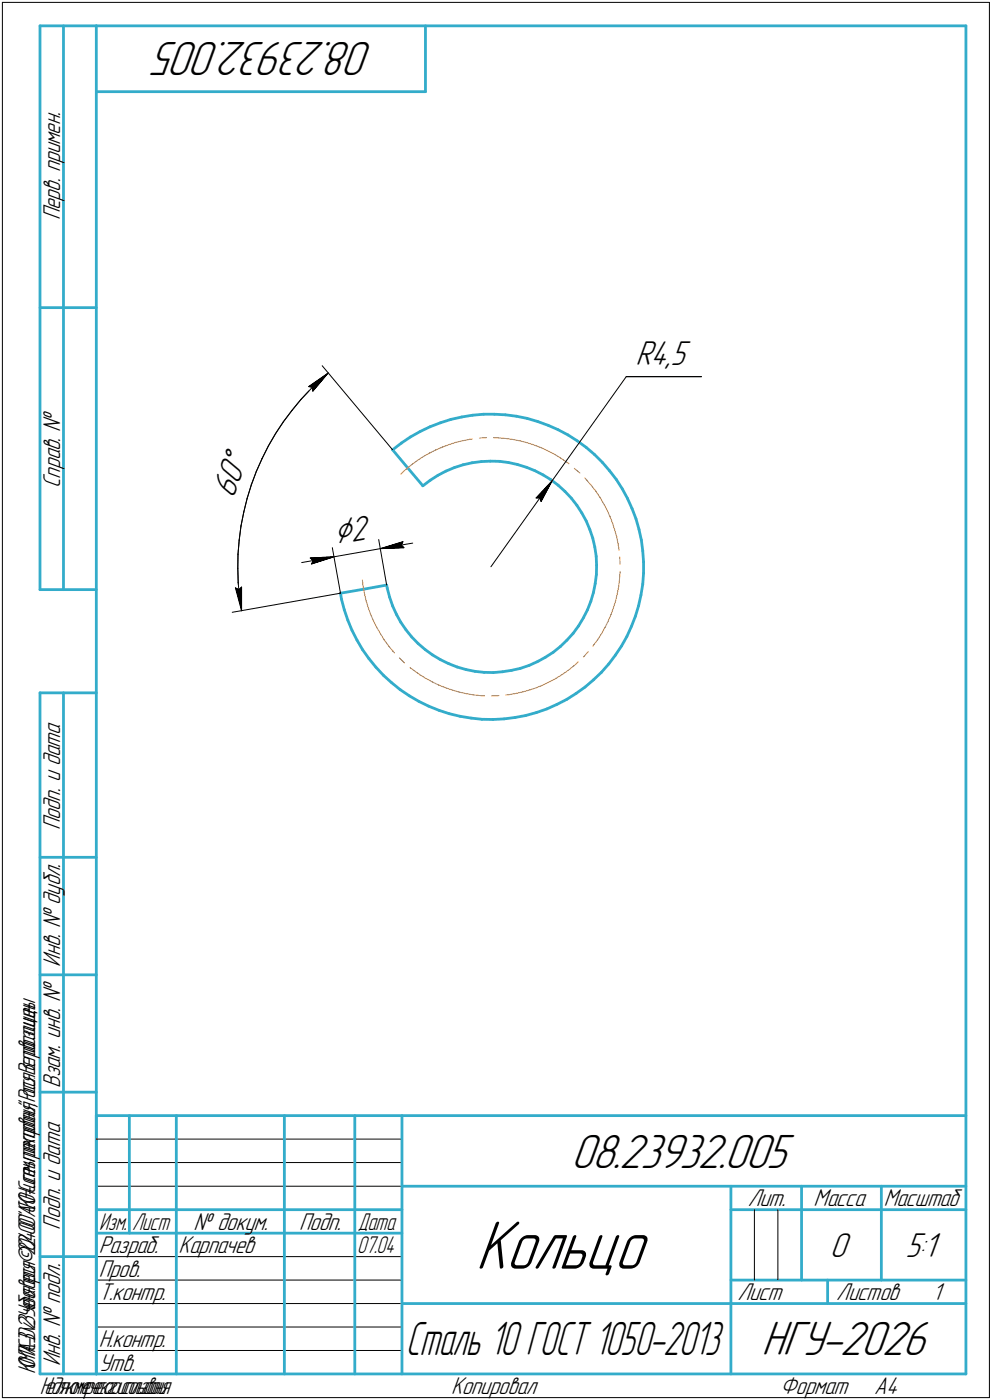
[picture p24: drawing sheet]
<svg xmlns="http://www.w3.org/2000/svg" width="211mm" height="298mm" viewBox="0 0 211 298" stroke-linecap="round" stroke-linejoin="round" font-family="sans-serif">
<defs><g id="words">
<text font-size="15.6" x="101.2" y="270.1">Кольцо</text>
<g font-size="10.9">
<text x="79.5" y="9" transform="rotate(-180 79.5 9)">08.23932.005</text>
<text x="121.5" y="248.5">08.23932.005</text>
<text x="162" y="288.5">НГУ-2026</text>
</g>
<text font-size="10.6" x="86.3" y="288.5">Сталь 10 ГОСТ 1050-2013</text>
<text font-size="8.5" x="71.4" y="115.9" transform="rotate(-10 71.4 115.9)">⌀2</text>
<g font-size="7.8">
<text x="135.2" y="77.6">R4,5</text>
<text x="49.7" y="106.2" transform="rotate(-70 49.7 106.2)">60°</text>
<text x="176.5" y="267.5">0</text>
<text x="192.6" y="267.5">5:1</text>
</g>
<g font-size="5.5">
<text x="12.8" y="46.9" transform="rotate(-90 12.8 46.9)">Перв. примен.</text>
<text x="12.8" y="103.8" transform="rotate(-90 12.8 103.8)">Справ. №</text>
<text x="12.8" y="176.7" transform="rotate(-90 12.8 176.7)">Подп. и дата</text>
<text x="12.8" y="205.8" transform="rotate(-90 12.8 205.8)">Инв. № дубл.</text>
<text x="12.8" y="231.6" transform="rotate(-90 12.8 231.6)">Взам. инв. №</text>
<text x="159.1" y="256.8">Лит.</text>
<text x="173.1" y="256.8">Масса</text>
<text x="188" y="256.8">Масштаб</text>
<text x="12.8" y="261.7" transform="rotate(-90 12.8 261.7)">Подп. и дата</text>
<text x="41.2" y="261.8">№ докум.</text>
<text x="63.6" y="261.8">Подп.</text>
<text x="21" y="266.8">Разраб.</text>
<text x="38" y="266.8">Карпачев</text>
<text x="21" y="271.8">Пров.</text>
<text x="21" y="276.8">Т.контр.</text>
<text x="156.9" y="276.8">Лист</text>
<text x="177.9" y="276.8">Листов</text>
<text x="198.4" y="276.8">1</text>
<text x="21" y="286.8">Н.контр.</text>
<text x="12.8" y="290.8" transform="rotate(-90 12.8 290.8)">Инв. № подл.</text>
<text x="21" y="291.8">Утв.</text>
<text x="96" y="296.8">Копировал</text>
<text x="166" y="296.8">Формат</text>
<text x="186" y="296.8">A4</text>
</g>
<g font-size="5.4">
<text x="21.1" y="261.8">Изм.</text>
<text x="28.1" y="261.8">Лист</text>
<text x="76.1" y="261.8">Дата</text>
<text x="76" y="266.8">07.04</text>
<text x="7.5" y="292.5" transform="rotate(-90 7.5 292.5)">КОМПАС-3Dv23Учебнаяверсия©2024ООО&quot;АСКОН-Системыпроектирования&quot;,Россия.Всеправазащищены.</text>
<text x="8.5" y="296.7">Недлякоммерческогоиспользования</text>
</g>
</g></defs>
<g fill="none" stroke="#33acca" stroke-width=".59">
<path d="M8.5 5.5v120zM8.5 5.5h12zM13.5 5.5v120zM20.5 5.5v287zM20.5 5.5h185zM20.5 19.5h70zM90.5 5.5v14zM205.5 5.5v287zM8.5 65.5h12zM83.5 95.8l3.2 3.8zM83.5 95.8l1.9-1.5zM85.4 94.3l1.9-1.3z"/>
<path d="M86.7 99.6l3.3 3.8zM87.3 93l2.1-1.1zM89.4 91.9l2.1-1.1zM91.5 90.8l2.2-.8zM93.7 90l2.2-.7zM95.9 89.3l2.3-.5zM96.7 99.5l1.9-.6zM98.2 88.8l2.3-.4zM98.6 98.9l1.9-.4zM100.5 98.5l1.9-.2zM100.5 88.4l2.4-.2zM102.4 98.3l2-.1z"/>
<path d="M102.9 88.2h2.3zM104.4 98.2h1.9zM105.2 88.2l2.3 .1zM106.3 98.2l1.9 .3zM107.5 88.3l2.4 .3zM108.2 98.5l1.9 .4zM109.9 88.6l2.2 .5zM110.1 98.9l1.9 .6zM112 99.5l1.8 .7zM112.1 89.1l2.3 .6zM114.4 89.7l2.2 .9zM116.6 90.6l2.1 .9z"/>
<path d="M118.7 91.5l2.1 1.1zM120.8 92.6l2 1.3zM122.8 93.9l1.9 1.3zM124.7 95.2l1.8 1.6zM126.5 96.8l1.6 1.6zM128.1 98.4l1.6 1.8zM90 103.4l1.5-1.2zM91.5 102.2l1.7-1zM93.2 101.2l1.7-.9zM94.9 100.3l1.8-.8zM113.8 100.2l1.7 .9zM115.5 101.1l1.7 1z"/>
<path d="M117.2 102.1l1.5 1.2zM118.7 103.3l1.5 1.3zM120.2 104.6l1.3 1.4zM121.5 106l1.2 1.6zM122.7 107.6l1.1 1.6zM123.8 109.2l.9 1.7zM124.7 110.9l.8 1.8zM125.5 112.7l.6 1.9zM126.1 114.6l.4 1.9zM126.5 116.5l.3 1.9zM126.8 118.4l.1 2zM129.7 100.2l1.4 1.9z"/>
<path d="M131.1 102.1l1.3 2zM132.4 104.1l1.1 2zM133.5 106.1l1 2.1zM134.5 108.2l.8 2.2zM135.3 110.4l.6 2.3zM135.9 112.7l.5 2.3zM136.4 115l.3 2.3zM136.7 117.3l.2 2.3zM136.9 119.6v2.4zM8.5 125.5h12zM72.4 126.3l4.9-.9zM72.4 126.3l.2 1.3z"/>
<path d="M72.6 127.6l.6 2.2zM73.2 129.8l.8 2.2zM74 132l.9 2.2zM74.9 134.2l1 2.1zM75.9 136.3l1.2 2zM77.1 138.3l1.4 1.9zM77.3 125.4l5-.9zM82.3 124.5l.1 .7zM82.4 125.2l.5 1.9zM82.9 127.1l.6 1.9zM83.5 129l.8 1.8zM84.3 130.8l1 1.7z"/>
<path d="M85.3 132.5l1.1 1.6zM86.4 134.1l1.2 1.5zM87.6 135.6l1.3 1.4zM88.9 137l1.5 1.3zM90.4 138.3l1.6 1.1zM92 139.4l1.7 1zM116 139.9l1.7-1zM117.7 138.9l1.5-1.3zM119.2 137.6l1.4-1.3zM121.9 134.8l-1.3 1.5zM123.1 133.3l-1.2 1.5zM124.1 131.6l-1 1.7z"/>
<path d="M125 129.8l-.9 1.8zM125.7 128l-.7 1.8zM126.2 126.2l-.5 1.8zM126.6 124.2l-.4 2zM126.9 122.3l-.3 1.9zM126.9 120.4v1.9zM130.9 139.5l-1.4 1.9zM132.2 137.5l-1.3 2zM133.3 135.5l-1.1 2zM134.3 133.3l-1 2.2zM135.2 131.2l-.9 2.1zM135.8 128.9l-.6 2.3z"/>
<path d="M136.4 126.7l-.6 2.2zM136.7 124.3l-.3 2.4zM136.9 122l-.2 2.3zM8.5 147.5v145zM8.5 147.5h12zM13.5 147.5v145zM78.5 140.2l1.5 1.8zM80 142l1.6 1.8zM81.6 143.8l1.7 1.5zM83.3 145.3l1.8 1.5zM85.1 146.8l2 1.3zM87.1 148.1l2 1.2z"/>
<path d="M89.1 149.3l2.1 1zM91.2 150.3l2.2 .9zM93.4 151.2l2.2 .7zM93.7 140.4l1.7 .9zM95.4 141.3l1.8 .7zM95.6 151.9l2.3 .6zM97.2 142l1.9 .5zM97.9 152.5l2.3 .4zM99.1 142.5l1.9 .4zM100.2 152.9l2.3 .2zM101 142.9l2 .2zM102.5 153.1l2.4 .1z"/>
<path d="M103 143.1l1.9 .1zM104.9 153.2l2.3-.2zM104.9 143.2l2-.2zM106.9 143l1.9-.3zM107.2 153l2.4-.3zM108.8 142.7l1.9-.4zM109.6 152.7l2.2-.4zM110.7 142.3l1.9-.7zM111.8 152.3l2.3-.6zM112.6 141.6l1.7-.8zM114.1 151.7l2.2-.8zM114.3 140.8l1.7-.9z"/>
<path d="M116.3 150.9l2.2-1zM118.5 149.9l2.1-1zM120.6 148.9l2-1.3zM122.6 147.6l1.9-1.3zM124.5 146.3l1.7-1.6zM126.2 144.7l1.7-1.6zM129.5 141.4l-1.6 1.7zM8.5 182.5h12zM8.5 207.5h12zM8.5 232.5h12zM20.5 237.5h185zM20.5 237.5v55z"/>
<path d="M27.5 237.5v25zM37.5 237.5v55zM60.5 237.5v55zM75.5 237.5v55zM85.5 237.5v55zM20.5 257.5h65zM85.5 252.5h120zM155.5 252.5v40zM155.5 257.5h15zM170.5 252.5v20zM170.5 257.5h35zM187.5 252.5v20z"/>
<path d="M8.5 267.5h12zM20.5 262.5h65zM85.5 277.5h70zM155.5 277.5h50zM155.5 272.5h50zM176.1 272.5v5zM8.5 292.5h12zM20.5 292.5h185z"/>
</g>
<g fill="none" stroke="#ff8000" stroke-width=".21">
<path d="M86.4 99.9l1.1-1zM87.5 98.9l1.3-.9zM88.8 98l1.2-.8zM90 97.2l1.4-.8zM91.4 96.4l1.4-.6zM92.8 95.8l1.3-.6zM94.1 95.2l1.5-.6zM95.6 94.6l1.4-.5zM97 94.1l1.5-.3zM98.5 93.8l1.5-.3zM100 93.5h.5zM102 93.3l1-.1z"/>
<path d="M103 93.2h.5zM105 93.2h1.1zM106.1 93.2l1.5 .1zM107.6 93.3l1.5 .3zM109.1 93.6l1.5 .3zM110.6 93.9l1.5 .3zM112.1 94.2l1.4 .5zM113.5 94.7l1.5 .5zM115 95.2l1.4 .7zM116.4 95.9l1.3 .7zM117.7 96.6l1.3 .8zM119 97.4l1.3 .8z"/>
<path d="M120.3 98.2l.7 .5zM122.2 99.7l.5 .4zM85.3 100.9l1.1-1zM122.7 100.1l.7 .6zM124.4 101.8l.4 .4zM124.8 102.2l1.1 1.2zM125.9 103.4l.9 1.2zM126.8 104.6l.8 1.3zM127.6 105.9l.8 1.3zM128.4 107.2l.7 1.3zM129.1 108.5l.7 1.4zM129.8 109.9l.5 1.4z"/>
<path d="M130.3 111.3l.5 1.5zM130.8 112.8l.4 1.5zM131.2 114.3l.3 1.5zM131.5 115.8l.2 1.3zM131.8 118.6l.1 .2zM131.9 118.8v1.3zM77.1 123.4l.2 1.6zM77.3 125l.3 1.4zM77.6 126.4l.3 1.5zM77.9 127.9l.5 1.5zM78.4 129.4l.5 1.5zM78.9 130.9l.6 1.3z"/>
<path d="M79.5 132.2l.7 1.4zM80.2 133.6l.7 1.3zM80.9 134.9l.8 1.3zM81.7 136.2l.9 1.3zM82.6 137.5l1 1.1zM83.6 138.6l.3 .4zM124.1 139.9l.2-.2zM125.1 138.7l-.8 1zM126.2 137.4l-.1 .2zM127.2 136.1l-1 1.3zM128 134.9l-.8 1.2zM128.7 133.5l-.7 1.4z"/>
<path d="M129.4 132.2l-.7 1.3zM130 130.8l-.6 1.4zM130.5 129.3l-.5 1.5zM131 127.8l-.5 1.5zM131.3 126.4l-.3 1.4zM131.6 124.9l-.3 1.5zM131.8 123.4l-.2 1.5zM131.9 121.8l-.1 1.6zM131.9 121.6v.2zM85 140l.7 .8zM85.7 140.8l.4 .3zM87.2 142.1l.9 .6z"/>
<path d="M88.1 142.7l1.2 .9zM89.3 143.6l1.3 .8zM90.6 144.4l1.3 .8zM91.9 145.2l1.4 .6zM93.3 145.8l1.4 .6zM94.7 146.4l1.5 .5zM96.2 146.9l1.5 .4zM97.7 147.3l1.4 .4zM99.1 147.7l1.6 .2zM100.7 147.9l1.5 .2zM102.2 148.1h.9zM104.6 148.1h.6z"/>
<path d="M105.2 148.1h.9zM107.6 148l.7-.1zM108.3 147.9l1.5-.3zM109.8 147.6l1.5-.3zM111.3 147.3l1.4-.4zM112.7 146.9l1.5-.5zM114.2 146.4l1.4-.6zM115.6 145.8l1.4-.7zM117 145.1l1.3-.7zM118.3 144.4l1.3-.8zM119.6 143.6l1.3-.9zM120.9 142.7l1.1-.9z"/>
<path d="M122 141.8l1-.9z"/>
</g>
<g fill="none" stroke="#000" stroke-width=".21">
<path d="M.5 .5v297zM.5 .5h210zM210.5 .5v297zM68.5 77.9l15 17.9zM69.8 79.4l-3.3 3.9zM55.8 97.6l-1.3 2.8zM57.1 94.9l-1.3 2.7zM58.6 92.3l-1.5 2.6zM60.3 89.8l-1.7 2.5zM62.1 87.4l-1.8 2.4zM64 85l-1.9 2.4zM65.7 82.3l.8 .1z"/>
<path d="M65.7 82.3l4.1-2.9zM66.1 82.8l-2.1 2.2zM66.1 82.8l2.2-2.1zM66.5 82.4v.9zM68.3 80.7l1.5-1.3zM133.2 80.2l-15.7 22.1zM133.2 80.2h16zM50.6 118v3zM50.9 115l-.3 3zM51.3 112l-.4 3zM51.9 109l-.6 3zM52.6 106.1l-.7 2.9z"/>
<path d="M53.5 103.2l-.9 2.9zM54.5 100.4l-1 2.8zM64.2 119.8l6.8-1.3zM66 118.8l5-.3zM66 118.8l.6 .5zM66.6 119.3l-.3 .8zM70.7 116.6l1.7 9.7zM71 118.5l9.9-1.7zM80.6 114.9l1.7 9.6zM80.9 116.8l5-.2zM80.9 116.8l4.8-1.5zM80.9 116.8l6.9-1.2z"/>
<path d="M85.3 116l.6 .6zM85.7 115.3l-.4 .7zM114 106h.9zM114.9 106l.2 .8zM117.5 102.3l-2.4 4.5zM117.5 102.3l-3.5 3.7zM117.5 102.3l-13.1 18.3zM49.4 130.3l23-4zM50.1 125.1l1.3 4.9zM50.1 125.1l.7 .5zM50.6 121l.1 3zM50.7 124l.2 3z"/>
<path d="M50.8 125.6l.6-.6zM50.9 127l.5 3zM51.4 125v5zM66.3 120.1l4.7-1.6zM20.5 247.5h65zM20.5 252.5h65zM20.5 242.5h65zM160.5 257.5v15zM165.5 257.5v15zM20.5 267.5h65zM20.5 272.5h65zM20.5 277.5h65z"/>
<path d="M.5 297.5h210zM20.5 282.5h65zM20.5 287.5h65z"/>
</g>
<g fill="#fff" stroke="#fff" stroke-width=".21">
<path d="M78.5 108.8h.2zM78.2 108.9h.5zM78 108.9h.7zM77.8 109h.9zM77.5 109h1.2zM77.3 109.1h1.5zM77 109.1h1.8zM76.8 109.1h2zM76.6 109.2h2.2zM76.3 109.2h2.5zM76.1 109.3h2.7zM75.9 109.3h2.9zM75.6 109.3h3.2zM75.4 109.4h3.4zM75.1 109.4h3.7zM74.9 109.5h3.9zM74.7 109.5h4.2zM74.5 109.6h4.4zM74.2 109.6h4.7zM74 109.6h4.9zM73.7 109.7h5.2zM73.5 109.7h5.4zM73.3 109.8h5.6zM73 109.8h5.9zM72.8 109.9h6.1zM72.6 109.9h6.3zM72.3 109.9h6.6zM72.1 110h6.8zM71.8 110h7.2zM71.6 110.1h7.4zM71.4 110.1h7.6zM71.1 110.2h7.9zM70.9 110.2h8.1zM70.7 110.2h8.3zM70.4 110.3h8.6zM70.4 110.3h8.6zM70.4 110.4h8.6zM70.4 110.4h8.6zM70.4 110.4h8.6zM70.4 110.5h8.6zM70.5 110.5h8.5zM70.5 110.6h8.5zM70.5 110.6h8.5zM70.5 110.7h8.5zM70.5 110.7h8.5zM70.5 110.7h8.6zM70.5 110.8h8.6zM70.5 110.8h8.6zM70.5 110.9h8.6zM70.5 110.9h8.6zM70.5 111h8.6zM70.6 111h8.5zM70.6 111h8.5zM70.6 111.1h8.5zM70.6 111.1h8.5zM70.6 111.2h8.5zM70.6 111.2h8.6zM70.6 111.3h8.6zM70.6 111.3h8.6zM70.6 111.3h8.6zM70.6 111.4h8.6zM70.6 111.4h8.6zM70.6 111.5h8.6zM70.7 111.5h8.5zM70.7 111.5h8.5zM70.7 111.6h8.5zM70.7 111.6h8.5zM70.7 111.7h8.5zM70.7 111.7h8.5zM70.7 111.8h8.5zM70.7 111.8h8.5zM70.7 111.8h8.5zM70.7 111.9h8.5zM70.7 111.9h8.6zM70.7 112h8.6zM70.7 112h8.6zM70.7 112.1h8.6zM70.7 112.1h8.6zM70.7 112.1h8.6zM70.7 112.2h8.6zM70.8 112.2h8.5zM70.8 112.3h8.5zM70.8 112.3h8.5zM70.8 112.4h8.5zM70.8 112.4h8.6zM70.8 112.4h8.6zM70.8 112.5h8.6zM70.8 112.5h8.6zM70.8 112.6h8.6zM70.8 112.6h8.6zM70.8 112.6h8.6zM70.9 112.7h8.5zM70.9 112.7h8.5zM70.9 112.8h8.5zM70.9 112.8h8.5zM70.9 112.9h8.6zM70.9 112.9h8.6zM70.9 112.9h8.6zM70.9 113h8.6zM70.9 113h8.6zM70.9 113.1h8.6zM70.9 113.1h8.6zM71 113.2h8.5zM71 113.2h8.5zM71 113.2h8.5zM71 113.3h8.5zM71 113.3h8.5zM71 113.4h8.5zM71 113.4h8.5zM71 113.5h8.5zM71 113.5h8.5zM71 113.5h8.5zM71 113.6h8.6zM71 113.6h8.6zM71 113.7h8.6zM71 113.7h8.6zM71 113.7h8.6zM71 113.8h8.6zM71 113.8h8.6zM71.1 113.9h8.5zM71.1 113.9h8.5zM71.1 114h8.5zM71.1 114h8.5zM71.1 114h8.6zM71.1 114.1h8.6zM71.1 114.1h8.6zM71.1 114.2h8.6zM71.1 114.2h8.6zM71.1 114.3h8.6zM71.1 114.3h8.6zM71.2 114.3h8.5zM71.2 114.4h8.5zM71.2 114.4h8.5zM71.2 114.5h8.5zM71.2 114.5h8.5zM71.2 114.6h8.6zM71.2 114.6h8.6zM71.2 114.6h8.6zM71.2 114.7h8.6zM71.2 114.7h8.6zM71.2 114.8h8.6zM71.2 114.8h8.6zM71.2 114.9h8.6zM71.2 114.9h8.6zM71.2 114.9h8.6zM71.2 115h8.6zM71.2 115h8.6zM71.3 115.1h8.5zM71.3 115.1h8.5zM71.3 115.1h8.5zM71.3 115.2h8.5zM71.3 115.2h8.5zM71.3 115.3h8.6zM71.3 115.3h8.6zM71.3 115.4h8.6zM71.3 115.4h8.6zM71.3 115.4h8.6zM71.3 115.5h8.6zM71.4 115.5h8.5zM71.4 115.6h8.5zM71.4 115.6h8.5zM71.4 115.7h8.5zM71.4 115.7h8.5zM71.4 115.7h8.6zM71.4 115.8h8.6zM71.4 115.8h8.6zM71.4 115.9h8.6zM71.4 115.9h8.6zM71.4 116h8.6zM71.4 116h8.4zM71.5 116h8zM71.5 116.1h7.8zM71.5 116.1h7.5zM71.5 116.2h7.3zM71.5 116.2h7.1zM71.5 116.2h6.8zM71.5 116.3h6.6zM71.5 116.3h6.4zM71.5 116.4h6.1zM71.5 116.4h5.9zM71.5 116.5h5.6zM71.5 116.5h5.4zM71.5 116.5h5.2zM71.5 116.6h4.9zM71.5 116.6h4.7zM71.5 116.7h4.4zM71.5 116.7h4.2zM71.6 116.8h3.9zM71.6 116.8h3.6zM71.6 116.8h3.4zM71.6 116.9h3.2zM71.6 116.9h2.9zM71.6 117h2.7zM71.6 117h2.4zM71.6 117.1h2.2zM71.6 117.1h2zM71.6 117.1h1.8zM71.6 117.2h1.5zM71.7 117.2h1.2zM71.7 117.3h.9zM71.7 117.3h.7zM71.7 117.3h.5zM71.7 117.4h.2z"/>
<path d="M68.2 118.2h1.2zM67.3 118.2h2.3zM66.4 118.2h3.4zM65.4 118.3h4.5zM65.4 118.3h4.7zM65.4 118.4h4.9zM65.4 118.4h5.1zM65.4 118.4h5.3zM65.5 118.5h5.4zM65.5 118.5h5.5zM65.5 118.6h5.5zM65.5 118.6h5.4zM65.5 118.7h5.4zM65.5 118.7h5.3zM65.5 118.7h5.2zM65.5 118.8h5.2zM65.5 118.8h5.1zM65.5 118.9h5zM65.6 118.9h4.9zM65.6 119h4.8zM65.6 119h4.8zM65.6 119h4.7zM65.6 119.1h4.6zM65.6 119.1h4.5zM65.6 119.2h4.5zM65.6 119.2h4.4zM65.6 119.3h4.4zM65.6 119.3h4.3zM65.7 119.3h4.1zM65.7 119.4h4.1zM65.7 119.4h4zM65.7 119.5h3.9zM65.7 119.5h3.9zM65.7 119.5h3.8zM65.7 119.6h3.7zM65.7 119.6h3.6zM65.7 119.7h3.5zM65.7 119.7h3.3zM65.7 119.8h3.2zM65.7 119.8h3zM65.7 119.8h2.9zM65.7 119.9h2.8zM65.7 119.9h2.7zM65.7 120h2.5zM65.8 120h2.3zM65.8 120.1h2.1zM65.8 120.1h2zM65.8 120.1h1.8zM65.8 120.2h1.7zM65.8 120.2h1.6zM65.8 120.3h1.5zM65.8 120.3h1.3zM65.8 120.4h1.2zM65.8 120.4h1zM65.8 120.4h.9zM65.9 120.5h.7zM65.9 120.5h.5zM65.9 120.6h.4zM65.9 120.6h.3zM65.9 120.6h.1z"/>
<path d="M86 114.7h.1zM85.9 114.7h.2zM85.7 114.8h.4zM85.6 114.8h.5zM85.5 114.9h.6zM85.3 114.9h.9zM85.2 114.9h1zM85.1 115h1.1zM84.9 115h1.3zM84.8 115.1h1.4zM84.7 115.1h1.5zM84.5 115.1h1.7zM84.4 115.2h1.8zM84.3 115.2h1.9zM84.2 115.3h2zM84 115.3h2.2zM83.9 115.4h2.3zM83.7 115.4h2.6zM83.6 115.4h2.7zM83.5 115.5h2.8zM83.4 115.5h2.9zM83.2 115.6h3.1zM83.1 115.6h3.2zM83 115.7h3.3zM82.8 115.7h3.5zM82.7 115.7h3.6zM82.5 115.8h3.8zM82.5 115.8h3.8zM82.4 115.9h3.9zM82.4 115.9h4zM82.3 116h4.1zM82.2 116h4.2zM82.2 116h4.2zM82.1 116.1h4.3zM82 116.1h4.4zM82 116.2h4.4zM81.9 116.2h4.5zM81.8 116.2h4.6zM81.7 116.3h4.7zM81.7 116.3h4.7zM81.6 116.4h4.8zM81.5 116.4h4.9zM81.4 116.5h5zM81.4 116.5h5zM81.3 116.5h5.1zM81.3 116.6h5.2zM81.2 116.6h5.3zM81.1 116.7h5.4zM81.1 116.7h5.4zM81 116.8h5.5zM80.9 116.8h5.6zM81.1 116.8h5.4zM81.3 116.9h5.2zM81.5 116.9h5zM81.7 117h4.8zM81.9 117h4.6zM82 117.1h4.5zM82.3 117.1h3.3zM82.4 117.1h2.3zM82.6 117.2h1.1z"/>
<path d="M47.8 94.6h.1zM47.8 94.7h.2zM47.8 94.7h.4zM47.8 94.7h.5zM47.8 94.8h.6zM47.7 94.8h.8zM47.7 94.9h.9zM47.7 94.9h1zM47.7 95h1.2zM47.7 95h1.3zM47.6 95h1.5zM47.6 95.1h1.6zM47.6 95.1h1.7zM47.6 95.2h1.8zM47.6 95.2h2zM47.6 95.2h2.1zM47.5 95.3h2.3zM47.5 95.3h2.4zM47.5 95.4h2.5zM47.5 95.4h2.6zM47.5 95.5h2.7zM47.5 95.5h2.9zM47.5 95.5h3zM47.5 95.6h3.1zM47.4 95.6h3.3zM47.4 95.7h3.4zM47.4 95.7h3.6zM47.4 95.8h3.7zM47.4 95.8h3.8zM47.4 95.8h3.9zM47.3 95.9h4.1zM47.3 95.9h4.2zM47.3 96h4.3zM47.3 96h4.5zM47.3 96.1h4.6zM47.2 96.1h4.8zM47.2 96.1h4.9zM47.2 96.2h5zM47.2 96.2h5.2zM47.2 96.3h5.3zM47.2 96.3h5.4zM47.2 96.4h5.5zM47.2 96.4h5.6zM47.1 96.4h5.8zM47.1 96.5h5.9zM47.1 96.5h6.1zM47.1 96.6h6.2zM47.1 96.6h6.3zM47.1 96.6h6.4zM47 96.7h6.6zM47 96.7h6.8zM47 96.8h6.8zM47 96.8h7zM47 96.9h7.1zM46.9 96.9h7.3zM46.9 96.9h7.4zM46.9 97h7.5zM46.9 97h7.7zM46.9 97.1h7.8zM46.9 97.1h7.8zM46.9 97.2h7.8zM46.9 97.2h7.7zM46.9 97.2h7.7zM46.8 97.3h7.8zM46.8 97.3h7.8zM46.8 97.4h7.8zM46.8 97.4h7.8zM46.8 97.5h7.7zM46.7 97.5h7.8zM46.7 97.5h7.8zM46.7 97.6h7.8zM46.7 97.6h7.8zM46.7 97.7h7.7zM46.7 97.7h7.7zM46.7 97.7h7.7zM46.7 97.8h7.7zM46.6 97.8h7.8zM46.6 97.9h7.8zM46.6 97.9h7.8zM46.6 98h7.8zM46.6 98h7.7zM46.6 98h7.7zM46.5 98.1h7.8zM46.5 98.1h7.8zM46.5 98.2h7.8zM46.5 98.2h7.8zM46.5 98.3h7.7zM46.4 98.3h7.8zM46.4 98.3h7.8zM46.4 98.4h7.8zM46.4 98.4h7.8zM46.4 98.5h7.7zM46.4 98.5h7.7zM46.4 98.6h7.7zM46.4 98.6h7.7zM46.4 98.6h7.7zM46.3 98.7h7.8zM46.3 98.7h7.8zM46.3 98.8h7.8zM46.3 98.8h7.7zM46.3 98.8h7.7zM46.2 98.9h7.8zM46.2 98.9h7.8zM46.2 99h7.8zM46.2 99h7.8zM46.2 99.1h7.7zM46.2 99.1h7.7zM46.1 99.1h7.8zM46.1 99.2h7.8zM46.1 99.2h7.8zM46.1 99.3h7.7zM46.1 99.3h7.7zM46.1 99.4h7.7zM46.1 99.4h7.7zM46.1 99.4h7.7zM46 99.5h7.8zM46 99.5h7.8zM46 99.6h7.8zM46 99.6h7.7zM46 99.7h7.7zM45.9 99.7h7.8zM45.9 99.7h7.8zM45.9 99.8h7.8zM45.9 99.8h7.8zM45.9 99.9h7.7zM45.9 99.9h7.7zM45.8 99.9h7.8zM45.8 100h7.8zM45.8 100h7.8zM45.8 100.1h7.8zM45.8 100.1h7.8zM45.8 100.2h7.8zM45.8 100.2h7.7zM45.8 100.2h7.7zM45.7 100.3h7.8zM45.7 100.3h7.8zM45.7 100.4h7.8zM45.7 100.4h7.7zM45.7 100.5h7.7zM45.7 100.5h7.7zM45.6 100.5h7.8zM45.6 100.6h7.8zM45.6 100.6h7.8zM45.6 100.7h7.7zM45.6 100.7h7.7zM45.6 100.8h7.7zM45.6 100.8h7.7zM45.6 100.8h7.7zM45.5 100.9h7.8zM45.5 100.9h7.8zM45.5 101h7.8zM45.5 101h7.7zM45.5 101h7.7zM45.4 101.1h7.8zM45.4 101.1h7.8zM45.4 101.2h7.8zM45.4 101.2h7.7zM45.4 101.3h7.7zM45.4 101.3h7.7zM45.3 101.3h7.8zM45.3 101.4h7.8zM45.3 101.4h7.8zM45.3 101.5h7.7zM45.3 101.5h7.7zM45.3 101.6h7.7zM45.3 101.6h7.7zM45.3 101.6h7.7zM45.2 101.7h7.8zM45.2 101.7h7.8zM45.2 101.8h7.8zM45.2 101.8h7.7zM45.2 101.9h7.7zM45.2 101.9h7.7zM45.1 101.9h7.8zM45.1 102h7.8zM45.1 102h7.7zM45.1 102.1h7.7zM45.1 102.1h7.7zM45 102.2h7.8zM45 102.2h7.8zM45 102.2h7.8zM45 102.3h7.7zM45 102.3h7.7zM45 102.4h7.7zM45 102.4h7.7zM45 102.4h7.7zM44.9 102.5h7.8zM44.9 102.5h7.8zM44.9 102.6h7.8zM44.9 102.6h7.7zM44.9 102.7h7.7zM44.9 102.7h7.7zM44.8 102.7h7.8zM44.8 102.8h7.8zM44.8 102.8h7.7zM44.8 102.9h7.7zM44.8 102.9h7.7zM44.7 103h7.8zM44.7 103h7.8zM44.7 103h7.8zM44.7 103.1h7.8zM44.7 103.1h7.8zM44.7 103.2h7.7zM44.7 103.2h7.7zM44.7 103.3h7.7zM44.7 103.3h7.7zM44.6 103.3h7.8zM44.6 103.4h7.8zM44.6 103.4h7.7zM44.6 103.5h7.7zM44.6 103.5h7.7zM44.5 103.5h7.8zM44.5 103.6h7.8zM44.5 103.6h7.7zM44.5 103.7h7.7zM44.5 103.7h7.7zM44.5 103.8h7.7zM44.4 103.8h7.8zM44.4 103.8h7.8zM44.4 103.9h7.8zM44.4 103.9h7.8zM44.4 104h7.7zM44.4 104h7.7zM44.4 104.1h7.7zM44.4 104.1h7.7zM44.3 104.1h7.8zM44.3 104.2h7.8zM44.3 104.2h7.7zM44.4 104.3h7.6zM44.5 104.3h7.5zM44.7 104.4h7.3zM44.7 104.4h7.3zM44.9 104.4h7zM45 104.5h6.9zM45.1 104.5h6.8zM45.2 104.6h6.7zM45.3 104.6h6.6zM45.5 104.6h6.4zM45.6 104.7h6.3zM45.7 104.7h6.2zM45.8 104.8h6zM45.9 104.8h5.9zM46 104.9h5.8zM46.1 104.9h5.7zM46.3 104.9h5.5zM46.4 105h5.4zM46.5 105h5.2zM46.6 105.1h5.1zM46.7 105.1h5zM46.9 105.2h4.8zM46.9 105.2h4.8zM47.1 105.2h4.5zM47.2 105.3h4.4zM47.3 105.3h4.3zM47.4 105.4h4.2zM47.5 105.4h4.1zM47.7 105.5h3.9zM47.8 105.5h3.8zM47.9 105.5h3.7zM48 105.6h3.5zM48.1 105.6h3.4zM48.2 105.7h3.3zM48.3 105.7h3.2zM48.5 105.7h3zM48.6 105.8h2.9zM48.7 105.8h2.7zM48.8 105.9h2.6zM48.9 105.9h2.5zM49 106h2.4zM49.1 106h2.3zM49.3 106h2.1zM49.4 106.1h2zM49.5 106.1h1.9zM49.6 106.2h1.7zM49.7 106.2h1.6zM49.8 106.3h1.5zM50 106.3h1.3zM50.1 106.3h1.2zM50.2 106.4h1zM50.3 106.4h.9zM50.4 106.5h.8zM50.5 106.5h.7zM50.7 106.6h.5zM50.8 106.6h.4zM50.9 106.6h.2zM51 106.7h.1z"/>
<path d="M51.6 124.4h.3zM51.3 124.5h.6zM51 124.5h.9zM50.7 124.5h1.2zM50.4 124.6h1.5zM50.1 124.6h1.8zM49.8 124.7h2.1zM49.4 124.7h2.5zM49.5 124.8h2.4zM49.5 124.8h2.4zM49.5 124.8h2.4zM49.5 124.9h2.4zM49.5 124.9h2.4zM49.5 125h2.4zM49.5 125h2.4zM49.6 125.1h2.3zM49.6 125.1h2.3zM49.6 125.1h2.3zM49.6 125.2h2.3zM49.6 125.2h2.3zM49.6 125.3h2.3zM49.6 125.3h2.3zM49.7 125.3h2.2zM49.7 125.4h2.2zM49.7 125.4h2.2zM49.7 125.5h2.2zM49.7 125.5h2.2zM49.7 125.6h2.2zM49.7 125.6h2.2zM49.7 125.6h2.2zM49.7 125.7h2.2zM49.7 125.7h2.2zM49.7 125.8h2.2zM49.7 125.8h2.2zM49.8 125.9h2.1zM49.8 125.9h2.1zM49.8 125.9h2.1zM49.8 126h2.1zM49.8 126h2.1zM49.8 126.1h2.1zM49.8 126.1h2.1zM49.9 126.2h2zM49.9 126.2h2zM49.9 126.2h2zM49.9 126.3h2zM49.9 126.3h2zM49.9 126.4h2zM49.9 126.4h2zM49.9 126.4h2zM50 126.5h1.9zM50 126.5h1.9zM50 126.6h1.9zM50 126.6h1.9zM50 126.7h1.9zM50 126.7h1.9zM50 126.7h1.9zM50 126.8h1.9zM50 126.8h1.9zM50 126.9h1.9zM50 126.9h1.9zM50.1 127h1.8zM50.1 127h1.8zM50.1 127h1.8zM50.1 127.1h1.8zM50.1 127.1h1.8zM50.1 127.2h1.8zM50.1 127.2h1.8zM50.2 127.3h1.7zM50.2 127.3h1.7zM50.2 127.3h1.7zM50.2 127.4h1.7zM50.2 127.4h1.7zM50.2 127.5h1.7zM50.2 127.5h1.7zM50.2 127.6h1.7zM50.2 127.6h1.7zM50.2 127.6h1.7zM50.2 127.7h1.7zM50.2 127.7h1.7zM50.3 127.8h1.6zM50.3 127.8h1.6zM50.3 127.8h1.6zM50.3 127.9h1.6zM50.3 127.9h1.6zM50.3 128h1.6zM50.3 128h1.6zM50.4 128.1h1.5zM50.4 128.1h1.5zM50.4 128.1h1.5zM50.4 128.2h1.5zM50.4 128.2h1.5zM50.4 128.3h1.5zM50.4 128.3h1.5zM50.4 128.4h1.5zM50.5 128.4h1.4zM50.5 128.4h1.4zM50.5 128.5h1.3zM50.5 128.5h1.3zM50.5 128.6h1.3zM50.6 128.6h1.2zM50.6 128.7h1.2zM50.6 128.7h1.2zM50.7 128.7h1.1zM50.7 128.8h1zM50.7 128.8h1zM50.8 128.9h.9zM50.8 128.9h.9zM50.8 128.9h.9zM50.8 129h.9zM50.8 129h.9zM50.9 129.1h.7zM50.9 129.1h.7zM50.9 129.2h.7zM50.9 129.2h.7zM51 129.2h.6zM51 129.3h.6zM51 129.3h.6zM51.1 129.4h.5zM51.1 129.4h.5zM51.1 129.5h.5zM51.1 129.5h.5zM51.1 129.5h.4zM51.2 129.6h.3zM51.2 129.6h.3zM51.2 129.7h.3zM51.2 129.7h.3zM51.3 129.8h.2zM51.3 129.8h.2zM51.3 129.8h.2z"/>
<path d="M69.6 79.5h.2zM69.5 79.5h.3zM69.3 79.6h.5zM69.2 79.6h.5zM69.1 79.7h.6zM69 79.7h.7zM68.9 79.8h.8zM68.7 79.8h.9zM68.6 79.8h1zM68.5 79.9h1.1zM68.4 79.9h1.2zM68.2 80h1.4zM68.1 80h1.5zM68 80.1h1.6zM67.9 80.1h1.6zM67.9 80.1h1.6zM67.8 80.2h1.7zM67.8 80.2h1.7zM67.7 80.3h1.7zM67.6 80.3h1.8zM67.6 80.3h1.8zM67.5 80.4h1.9zM67.5 80.4h1.8zM67.4 80.5h1.9zM67.4 80.5h1.9zM67.3 80.6h2zM67.2 80.6h2.1zM67.1 80.6h2.2zM67.1 80.7h2.2zM67.1 80.7h2.1zM67 80.8h2.2zM66.9 80.8h2.3zM66.8 80.9h2.4zM66.8 80.9h2.3zM66.7 80.9h2.4zM66.7 81h2.4zM66.6 81h2.5zM66.5 81.1h2.5zM66.5 81.1h2.5zM66.4 81.2h2.6zM66.4 81.2h2.6zM66.3 81.2h2.7zM66.3 81.3h2.6zM66.2 81.3h2.7zM66.1 81.4h2.7zM66.1 81.4h2.7zM66 81.4h2.8zM66 81.5h2.7zM65.9 81.5h2.8zM65.8 81.6h2.9zM65.8 81.6h2.8zM65.7 81.7h2.9zM65.7 81.7h2.9zM65.6 81.7h2.9zM65.5 81.8h3zM65.4 81.8h3.1zM65.4 81.9h3zM65.4 81.9h3zM65.3 82h3.1zM65.2 82h3.1zM65.2 82h3.1zM65.1 82.1h3.1zM65 82.1h3.2zM65 82.2h3.2zM64.9 82.2h3.3zM64.9 82.3h3.2zM65 82.3h3.1zM65 82.3h3zM65.1 82.4h2.9zM65.1 82.4h2.8zM65.2 82.5h2.7zM65.2 82.5h2.7zM65.2 82.5h2.7zM65.3 82.6h2.5zM65.3 82.6h2.5zM65.4 82.7h2.3zM65.4 82.7h2.3zM65.4 82.8h2.3zM65.5 82.8h2.1zM65.5 82.8h2.1zM65.6 82.9h2zM65.6 82.9h1.9zM65.7 83h1.8zM65.7 83h1.8zM65.7 83.1h1.7zM65.7 83.1h1.7zM65.8 83.1h1.6zM65.8 83.2h1.5zM65.9 83.2h1.4zM65.9 83.3h1.4zM66 83.3h1.2zM66 83.4h1.2zM66 83.4h1.1zM66.1 83.4h1zM66.1 83.5h1zM66.2 83.5h.9zM66.2 83.6h.8zM66.2 83.6h.8zM66.3 83.7h.6zM66.3 83.7h.6zM66.3 83.7h.5zM66.4 83.8h.4zM66.4 83.8h.4zM66.5 83.9h.3zM66.5 83.9h.2zM66.5 83.9h.2z"/>
<path d="M117.3 102.4h.2zM117.3 102.4h.2zM117.2 102.5h.3zM117.1 102.5h.3zM117.1 102.6h.3zM117 102.6h.4zM116.9 102.7h.5zM116.9 102.7h.5zM116.8 102.7h.6zM116.8 102.8h.6zM116.7 102.8h.7zM116.6 102.9h.8zM116.5 102.9h.8zM116.5 103h.8zM116.4 103h.9zM116.3 103h1zM116.2 103.1h1.1zM116.2 103.1h1.1zM116.1 103.2h1.2zM116 103.2h1.3zM116 103.3h1.3zM115.9 103.3h1.4zM115.8 103.3h1.5zM115.8 103.4h1.5zM115.8 103.4h1.5zM115.7 103.5h1.5zM115.7 103.5h1.5zM115.7 103.5h1.5zM115.6 103.6h1.6zM115.6 103.6h1.6zM115.5 103.7h1.7zM115.5 103.7h1.7zM115.4 103.8h1.8zM115.4 103.8h1.8zM115.4 103.8h1.7zM115.3 103.9h1.8zM115.3 103.9h1.8zM115.3 104h1.8zM115.2 104h1.9zM115.2 104.1h1.9zM115.1 104.1h2zM115.1 104.1h2zM115.1 104.2h2zM115 104.2h2.1zM115 104.3h2.1zM114.9 104.3h2.1zM114.9 104.4h2.1zM114.9 104.4h2.1zM114.8 104.4h2.2zM114.8 104.5h2.1zM114.8 104.5h2.1zM114.7 104.6h2.2zM114.7 104.6h2.2zM114.6 104.6h2.2zM114.6 104.7h2.2zM114.6 104.7h2.2zM114.5 104.8h2.3zM114.5 104.8h2.3zM114.4 104.9h2.3zM114.4 104.9h2.3zM114.3 104.9h2.4zM114.3 105h2.4zM114.3 105h2.3zM114.3 105.1h2.3zM114.2 105.1h2.4zM114.2 105.2h2.4zM114.1 105.2h2.4zM114.1 105.2h2.4zM114 105.3h2.5zM114 105.3h2.5zM114 105.4h2.5zM113.9 105.4h2.5zM113.9 105.5h2.5zM113.8 105.5h2.6zM113.8 105.5h2.6zM113.8 105.6h2.5zM113.7 105.6h2.6zM113.7 105.7h2.6zM113.7 105.7h2.6zM113.6 105.7h2.6zM113.6 105.8h2.6zM113.5 105.8h2.7zM113.5 105.9h2.7zM113.5 105.9h2.7zM113.4 106h2.7zM113.4 106h2.7zM113.3 106h2.8zM113.3 106.1h2.8zM113.4 106.1h2.6zM113.4 106.2h2.6zM113.5 106.2h2.5zM113.5 106.3h2.5zM113.6 106.3h2.4zM113.7 106.3h2.3zM113.7 106.4h2.2zM113.8 106.4h2.1zM113.8 106.5h2.1zM113.9 106.5h1.9zM114 106.6h1.8zM114 106.6h1.8zM114.1 106.6h1.7zM114.1 106.7h1.6zM114.2 106.7h1.5zM114.3 106.8h1.4zM114.3 106.8h1.4zM114.4 106.8h1.3zM114.4 106.9h1.3zM114.5 106.9h1.1zM114.6 107h1zM114.6 107h1zM114.7 107.1h.8zM114.7 107.1h.8zM114.8 107.1h.7zM114.9 107.2h.6zM114.9 107.2h.5zM114.9 107.3h.5zM115 107.3h.4zM115.1 107.4h.3zM115.1 107.4h.3zM115.2 107.4h.2z"/>
<path d="M135.2 72.1h12zM135.2 72.1h12zM135.2 72.1h12zM135.2 72.2h12zM135.2 72.2h12zM135.2 72.3h12zM135.2 72.3h12zM135.2 72.3h12zM135.2 72.4h12zM135.2 72.4h12zM135.2 72.5h12zM135.2 72.5h12zM135.2 72.6h12zM135.2 72.6h12zM135.2 72.6h12zM135.2 72.7h12zM135.2 72.7h12zM135.2 72.8h12zM135.2 72.8h12zM135.2 72.9h12zM135.2 72.9h12zM135.2 72.9h12zM135.2 73h12zM135.2 73h12zM135.2 73.1h12zM135.2 73.1h12zM135.2 73.2h12zM135.2 73.2h12zM135.2 73.2h12zM135.2 73.3h12zM135.2 73.3h12zM135.2 73.4h12zM135.2 73.4h12zM135.2 73.4h12zM135.2 73.5h12zM135.2 73.5h12zM135.2 73.6h12zM135.2 73.6h12zM135.2 73.7h12zM135.2 73.7h12zM135.2 73.7h12zM135.2 73.8h12zM135.2 73.8h12zM135.2 73.9h12zM135.2 73.9h12zM135.2 74h12zM135.2 74h12zM135.2 74h12zM135.2 74.1h12zM135.2 74.1h12zM135.2 74.2h12zM135.2 74.2h12zM135.2 74.3h12zM135.2 74.3h12zM135.2 74.3h12zM135.2 74.4h12zM135.2 74.4h12zM135.2 74.5h12zM135.2 74.5h12zM135.2 74.5h12zM135.2 74.6h12zM135.2 74.6h12zM135.2 74.7h12zM135.2 74.7h12zM135.2 74.8h12zM135.2 74.8h12zM135.2 74.8h12zM135.2 74.9h12zM135.2 74.9h12zM135.2 75h12zM135.2 75h12zM135.2 75.1h12zM135.2 75.1h12zM135.2 75.1h12zM135.2 75.2h12zM135.2 75.2h12zM135.2 75.3h12zM135.2 75.3h12zM135.2 75.4h12zM135.2 75.4h12zM135.2 75.4h12zM135.2 75.5h12zM135.2 75.5h12zM135.2 75.6h12zM135.2 75.6h12zM135.2 75.6h12zM135.2 75.7h12zM135.2 75.7h12zM135.2 75.8h12zM135.2 75.8h12zM135.2 75.9h12zM135.2 75.9h12zM135.2 75.9h12zM135.2 76h12zM135.2 76h12zM135.2 76.1h12zM135.2 76.1h12zM135.2 76.2h12zM135.2 76.2h12zM135.2 76.2h12zM135.2 76.3h12zM135.2 76.3h12zM135.2 76.4h12zM135.2 76.4h12zM135.2 76.5h12zM135.2 76.5h12zM135.2 76.5h12zM135.2 76.6h12zM135.2 76.6h12zM135.2 76.7h12zM135.2 76.7h12zM135.2 76.8h12zM135.2 76.8h12zM135.2 76.8h12zM135.2 76.9h12zM135.2 76.9h12zM135.2 77h12zM135.2 77h12zM135.2 77h12zM135.2 77.1h12zM135.2 77.1h12zM135.2 77.2h12zM135.2 77.2h12zM135.2 77.3h12zM135.2 77.3h12zM135.2 77.3h12zM135.2 77.4h12zM135.2 77.4h12zM135.2 77.5h12zM135.2 77.5h12zM135.2 77.6h12zM135.2 77.6h12zM135.2 77.6h12zM135.2 77.7h12zM135.2 77.7h12zM135.2 77.8h12zM135.2 77.8h12zM135.2 77.9h12zM135.2 77.9h12zM135.2 77.9h12zM135.2 78h12zM135.2 78h12zM135.2 78.1h12zM135.2 78.1h12zM135.2 78.1h12zM135.2 78.2h12zM135.2 78.2h12zM135.2 78.3h12zM135.2 78.3h12zM135.2 78.4h12zM135.2 78.4h12zM135.2 78.4h12zM135.2 78.5h12zM135.2 78.5h12zM135.2 78.6h12zM135.2 78.6h12zM135.2 78.7h12zM135.2 78.7h12zM135.2 78.7h12zM135.2 78.8h12zM135.2 78.8h12zM135.2 78.9h12zM135.2 78.9h12zM135.2 79h12zM135.2 79h12zM135.2 79h12zM135.2 79.1h12zM135.2 79.1h12z"/>
</g>
<g fill="#000" stroke="#000" stroke-width=".21">
<path d="M69.4 79.7h.1zM69.3 79.8h.2zM69.2 79.8h.1zM69.2 79.9h.1zM69.1 79.9h.2zM69 80h.2zM69 80h.2zM68.9 80.1h.2zM68.8 80.1h.3zM68.8 80.1h.2zM68.7 80.2h.3zM68.7 80.2h.2zM68.6 80.3h.3zM68.5 80.3h.3zM68.5 80.3h.3zM68.4 80.4h.3zM68.4 80.4h.3zM68.3 80.5h.4zM68.2 80.5h.4zM68.2 80.6h.3zM68.1 80.6h.4zM68.1 80.6h.4zM68 80.7h.4zM67.9 80.7h.5zM67.9 80.8h.4zM67.8 80.8h.5zM67.7 80.9h.5zM67.7 80.9h.5zM67.6 80.9h.5zM67.6 81h.5zM67.5 81h.5zM67.4 81.1h.6zM67.4 81.1h.5zM67.3 81.2h.6zM67.3 81.2h.6zM67.2 81.2h.6zM67.1 81.3h.7zM67.1 81.3h.6zM67 81.4h.6zM67 81.4h.6zM66.9 81.4h.7zM66.8 81.5h.7zM66.8 81.5h.7zM66.7 81.6h.7zM66.7 81.6h.7zM66.6 81.7h.8zM66.5 81.7h.8zM66.5 81.7h.7zM66.4 81.8h.8zM66.3 81.8h.8zM66.3 81.9h.8zM66.2 81.9h.9zM66.2 82h.8zM66.1 82h.9zM66 82h.9zM66 82.1h.8zM65.9 82.1h.9zM65.9 82.2h.9zM65.8 82.2h.9zM65.7 82.3h1zM65.7 82.3h.9zM66 82.3h.6zM66.2 82.4h.3z"/>
<path d="M69.4 79.8h.1zM69.3 79.8h.2zM69.3 79.9h.1zM69.3 79.9h.1zM69.2 80h.1zM69.2 80h.1zM69.1 80.1h.2zM69.1 80.1h.2zM69 80.1h.2zM69 80.2h.2zM68.9 80.2h.2zM68.9 80.3h.2zM68.8 80.3h.3zM68.8 80.3h.2zM68.7 80.4h.3zM68.7 80.4h.3zM68.7 80.5h.2zM68.6 80.5h.3zM68.5 80.6h.4zM68.5 80.6h.3zM68.5 80.6h.3zM68.4 80.7h.3zM68.4 80.7h.3zM68.3 80.8h.4zM68.3 80.8h.4zM68.2 80.9h.4zM68.2 80.9h.4zM68.1 80.9h.4zM68.1 81h.4zM68 81h.5zM68 81.1h.4zM67.9 81.1h.5zM67.9 81.2h.5zM67.9 81.2h.4zM67.8 81.2h.5zM67.8 81.3h.4zM67.7 81.3h.5zM67.6 81.4h.6zM67.6 81.4h.6zM67.6 81.4h.5zM67.5 81.5h.6zM67.5 81.5h.5zM67.4 81.6h.6zM67.4 81.6h.5zM67.4 81.7h.5zM67.3 81.7h.6zM67.2 81.7h.7zM67.2 81.8h.6zM67.1 81.8h.7zM67.1 81.9h.6zM67.1 81.9h.6zM67 82h.7zM67 82h.6zM66.9 82h.7zM66.8 82.1h.8zM66.8 82.1h.7zM66.8 82.2h.7zM66.7 82.2h.8zM66.7 82.3h.7zM66.6 82.3h.8zM66.6 82.3h.8zM66.5 82.4h.8zM66.5 82.4h.8zM66.5 82.5h.8zM66.5 82.5h.7zM66.5 82.5h.7zM66.5 82.6h.6zM66.5 82.6h.6zM66.5 82.7h.6zM66.5 82.7h.5zM66.5 82.8h.5zM66.5 82.8h.5zM66.5 82.8h.4zM66.5 82.9h.4zM66.5 82.9h.3zM66.5 83h.3zM66.5 83h.3zM66.5 83.1h.3zM66.5 83.1h.2zM66.5 83.1h.2z"/>
<path d="M70.2 118.6h.6zM69.4 118.6h1.2zM68.5 118.7h1.9zM67.7 118.7h2.4zM66.8 118.7h3.1zM66 118.8h3.7zM66.1 118.8h3.3zM66.1 118.9h3.1zM66.2 118.9h2.8zM66.2 119h2.5zM66.3 119h2.2zM66.3 119h2zM66.4 119.1h1.6zM66.4 119.1h1.4zM66.5 119.2h1.1zM66.5 119.2h.9zM66.5 119.3h.6zM66.6 119.3h.3z"/>
<path d="M70.6 118.6h.2zM70.4 118.7h.3zM70.1 118.7h.4zM69.9 118.7h.5zM69.7 118.8h.6zM69.4 118.8h.7zM69.2 118.9h.8zM69 118.9h.8zM68.7 119h1zM68.5 119h1.1zM68.3 119h1.2zM68 119.1h1.3zM67.8 119.1h1.4zM67.6 119.2h1.4zM67.4 119.2h1.5zM67.1 119.3h1.7zM66.9 119.3h1.8zM66.6 119.3h1.9zM66.6 119.4h1.8zM66.6 119.4h1.7zM66.6 119.5h1.5zM66.5 119.5h1.5zM66.5 119.5h1.4zM66.5 119.6h1.2zM66.5 119.6h1.1zM66.5 119.7h1zM66.5 119.7h.9zM66.4 119.8h.8zM66.4 119.8h.7zM66.4 119.8h.5zM66.4 119.9h.4zM66.3 119.9h.4zM66.3 120h.2zM66.3 120h.1z"/>
<path d="M85.1 116.1h.3zM84.9 116.1h.6zM84.6 116.2h.9zM84.4 116.2h1.2zM84.1 116.2h1.5zM83.9 116.3h1.7zM83.7 116.3h2zM83.4 116.4h2.3zM83.1 116.4h2.7zM82.9 116.5h2.9zM82.6 116.5h3.3zM82.4 116.5h3.5zM82.2 116.6h3.7zM81.9 116.6h3.1zM81.7 116.7h2.2zM81.4 116.7h1.5zM81.2 116.8h.7z"/>
<path d="M85.6 115.4h.1zM85.5 115.4h.2zM85.3 115.4h.4zM85.2 115.5h.4zM85 115.5h.6zM84.9 115.6h.7zM84.8 115.6h.8zM84.6 115.7h1zM84.5 115.7h1.1zM84.4 115.7h1.1zM84.2 115.8h1.3zM84.1 115.8h1.4zM83.9 115.9h1.6zM83.8 115.9h1.6zM83.7 116h1.7zM83.5 116h1.9zM83.4 116h1.9zM83.3 116.1h1.8zM83.1 116.1h1.8zM83 116.2h1.6zM82.8 116.2h1.6zM82.7 116.2h1.4zM82.6 116.3h1.3zM82.4 116.3h1.3zM82.3 116.4h1.1zM82.2 116.4h.9zM82 116.5h.9zM81.9 116.5h.7zM81.7 116.5h.7zM81.6 116.6h.6zM81.5 116.6h.4zM81.3 116.7h.4zM81.2 116.7h.2z"/>
<path d="M117.1 102.8h.1zM117 102.8h.1zM117 102.9h.1zM116.9 102.9h.2zM116.9 103h.2zM116.9 103h.1zM116.8 103h.2zM116.8 103.1h.2zM116.8 103.1h.1zM116.7 103.2h.2zM116.7 103.2h.2zM116.6 103.3h.2zM116.6 103.3h.2zM116.5 103.3h.3zM116.5 103.4h.3zM116.5 103.4h.2zM116.4 103.5h.3zM116.4 103.5h.3zM116.3 103.5h.3zM116.3 103.6h.3zM116.3 103.6h.2zM116.2 103.7h.3zM116.2 103.7h.3zM116.2 103.8h.3zM116.1 103.8h.4zM116.1 103.8h.3zM116 103.9h.4zM116 103.9h.3zM116 104h.3zM115.9 104h.4zM115.9 104.1h.3zM115.8 104.1h.4zM115.8 104.1h.4zM115.8 104.2h.4zM115.7 104.2h.4zM115.7 104.3h.4zM115.7 104.3h.4zM115.6 104.4h.4zM115.6 104.4h.4zM115.5 104.4h.5zM115.5 104.5h.5zM115.4 104.5h.5zM115.4 104.6h.5zM115.4 104.6h.5zM115.3 104.6h.5zM115.3 104.7h.5zM115.2 104.7h.6zM115.2 104.8h.5zM115.2 104.8h.5zM115.1 104.9h.6zM115.1 104.9h.6zM115.1 104.9h.5zM115 105h.6zM115 105h.6zM114.9 105.1h.6zM114.9 105.1h.6zM114.9 105.2h.6zM114.8 105.2h.6zM114.8 105.2h.6zM114.7 105.3h.7zM114.7 105.3h.7zM114.6 105.4h.7zM114.6 105.4h.7zM114.6 105.5h.7zM114.6 105.5h.6zM114.5 105.5h.7zM114.5 105.6h.7zM114.4 105.6h.7zM114.4 105.7h.7zM114.3 105.7h.8zM114.3 105.7h.8zM114.3 105.8h.7zM114.2 105.8h.8zM114.2 105.9h.8zM114.1 105.9h.8zM114.1 106h.8z"/>
<path d="M117.1 102.9h.1zM117 103h.1zM117 103h.1zM117 103.1h.1zM116.9 103.1h.2zM116.9 103.2h.2zM116.9 103.2h.1zM116.8 103.3h.2zM116.8 103.3h.2zM116.8 103.3h.2zM116.8 103.4h.1zM116.7 103.4h.2zM116.7 103.5h.2zM116.7 103.5h.2zM116.6 103.5h.2zM116.6 103.6h.2zM116.5 103.6h.3zM116.5 103.7h.3zM116.5 103.7h.3zM116.5 103.8h.2zM116.5 103.8h.2zM116.4 103.8h.3zM116.4 103.9h.3zM116.3 103.9h.3zM116.3 104h.3zM116.3 104h.3zM116.2 104.1h.4zM116.2 104.1h.3zM116.2 104.1h.3zM116.2 104.2h.3zM116.1 104.2h.4zM116.1 104.3h.4zM116.1 104.3h.3zM116 104.4h.4zM116 104.4h.4zM116 104.4h.4zM116 104.5h.3zM115.9 104.5h.4zM115.9 104.6h.4zM115.9 104.6h.4zM115.8 104.6h.4zM115.8 104.7h.4zM115.8 104.7h.4zM115.7 104.8h.5zM115.7 104.8h.5zM115.7 104.9h.4zM115.7 104.9h.4zM115.6 104.9h.5zM115.6 105h.5zM115.6 105h.4zM115.5 105.1h.5zM115.5 105.1h.5zM115.5 105.2h.5zM115.4 105.2h.6zM115.4 105.2h.6zM115.4 105.3h.5zM115.4 105.3h.5zM115.3 105.4h.6zM115.3 105.4h.6zM115.3 105.5h.5zM115.2 105.5h.6zM115.2 105.5h.6zM115.2 105.6h.5zM115.1 105.6h.6zM115.1 105.7h.6zM115.1 105.7h.6zM115.1 105.7h.6zM115 105.8h.7zM115 105.8h.6zM115 105.9h.6zM114.9 105.9h.7zM114.9 106h.7zM114.9 106h.6zM114.9 106h.6zM114.9 106.1h.6zM114.9 106.1h.5zM114.9 106.2h.5zM114.9 106.2h.5zM114.9 106.3h.5zM115 106.3h.4zM115 106.3h.4zM115 106.4h.3zM115 106.4h.3zM115 106.5h.3zM115 106.5h.3zM115.1 106.6h.1zM115.1 106.6h.1zM115.1 106.6h.1z"/>
<path d="M50.1 125.2h.1zM50.1 125.3h.2zM50.2 125.3h.2zM50.2 125.3h.3zM50.2 125.4h.3zM50.2 125.4h.4zM50.2 125.5h.5zM50.2 125.5h.6zM50.2 125.6h.6zM50.2 125.6h.6zM50.2 125.6h.6zM50.2 125.7h.6zM50.2 125.7h.6zM50.3 125.8h.5zM50.3 125.8h.5zM50.3 125.9h.5zM50.3 125.9h.6zM50.3 125.9h.6zM50.3 126h.6zM50.3 126h.6zM50.3 126.1h.6zM50.4 126.1h.5zM50.4 126.2h.5zM50.4 126.2h.5zM50.4 126.2h.5zM50.4 126.3h.5zM50.4 126.3h.5zM50.4 126.4h.5zM50.5 126.4h.4zM50.5 126.4h.4zM50.5 126.5h.4zM50.5 126.5h.5zM50.5 126.6h.5zM50.5 126.6h.5zM50.5 126.7h.5zM50.5 126.7h.5zM50.5 126.7h.5zM50.5 126.8h.5zM50.5 126.8h.5zM50.6 126.9h.4zM50.6 126.9h.4zM50.6 127h.4zM50.6 127h.4zM50.6 127h.4zM50.6 127.1h.4zM50.6 127.1h.4zM50.6 127.2h.5zM50.7 127.2h.4zM50.7 127.3h.4zM50.7 127.3h.4zM50.7 127.3h.4zM50.7 127.4h.4zM50.7 127.4h.4zM50.7 127.5h.4zM50.8 127.5h.3zM50.8 127.6h.3zM50.8 127.6h.3zM50.8 127.6h.3zM50.8 127.7h.3zM50.8 127.7h.3zM50.8 127.8h.3zM50.8 127.8h.3zM50.8 127.8h.3zM50.8 127.9h.3zM50.8 127.9h.3zM50.9 128h.2zM50.9 128h.2zM50.9 128.1h.2zM50.9 128.1h.2zM50.9 128.1h.3zM50.9 128.2h.3zM50.9 128.2h.3zM50.9 128.3h.3zM51 128.3h.2zM51 128.4h.2zM51 128.4h.2zM51 128.4h.2zM51 128.5h.2zM51 128.5h.2zM51 128.6h.2zM51.1 128.6h.1zM51.1 128.7h.1zM51.1 128.7h.1zM51.1 128.7h.1zM51.1 128.8h.2zM51.1 128.8h.2zM51.1 128.9h.2zM51.1 128.9h.2zM51.1 128.9h.2zM51.1 129h.2zM51.1 129h.2zM51.2 129.1h.1zM51.2 129.1h.1zM51.2 129.2h.1zM51.2 129.2h.1z"/>
<path d="M51.3 125.1h.1zM51.2 125.1h.2zM51.2 125.2h.2zM51.1 125.2h.3zM51.1 125.3h.3zM51.1 125.3h.3zM51 125.3h.4zM51 125.4h.4zM50.9 125.4h.5zM50.9 125.5h.5zM50.8 125.5h.6zM50.8 125.6h.6zM50.8 125.6h.6zM50.8 125.6h.6zM50.8 125.7h.6zM50.8 125.7h.6zM50.8 125.8h.6zM50.8 125.8h.6zM50.8 125.9h.6zM50.9 125.9h.5zM50.9 125.9h.5zM50.9 126h.5zM50.9 126h.5zM50.9 126.1h.5zM50.9 126.1h.5zM50.9 126.2h.5zM50.9 126.2h.5zM50.9 126.2h.5zM50.9 126.3h.5zM50.9 126.3h.5zM50.9 126.4h.5zM50.9 126.4h.5zM50.9 126.4h.5zM50.9 126.5h.5zM51 126.5h.4zM51 126.6h.4zM51 126.6h.4zM51 126.7h.4zM51 126.7h.4zM51 126.7h.4zM51 126.8h.4zM51 126.8h.4zM51 126.9h.4zM51 126.9h.4zM51 127h.4zM51 127h.4zM51 127h.4zM51 127.1h.4zM51 127.1h.4zM51.1 127.2h.3zM51.1 127.2h.3zM51.1 127.3h.3zM51.1 127.3h.3zM51.1 127.3h.3zM51.1 127.4h.3zM51.1 127.4h.3zM51.1 127.5h.3zM51.1 127.5h.3zM51.1 127.6h.3zM51.1 127.6h.3zM51.1 127.6h.3zM51.1 127.7h.3zM51.1 127.7h.3zM51.1 127.8h.3zM51.1 127.8h.3zM51.1 127.8h.3zM51.1 127.9h.3zM51.1 127.9h.3zM51.1 128h.3zM51.1 128h.3zM51.1 128.1h.3zM51.1 128.1h.3zM51.2 128.1h.2zM51.2 128.2h.2zM51.2 128.2h.2zM51.2 128.3h.2zM51.2 128.3h.2zM51.2 128.4h.2zM51.2 128.4h.2zM51.2 128.4h.2zM51.2 128.5h.2zM51.2 128.5h.2zM51.2 128.6h.2zM51.2 128.6h.2zM51.2 128.7h.2zM51.2 128.7h.2zM51.2 128.7h.2zM51.3 128.8h.1zM51.3 128.8h.1zM51.3 128.9h.1zM51.3 128.9h.1zM51.3 128.9h.1zM51.3 129h.1zM51.3 129h.1z"/>
</g>
<use href="#words"/>
</svg>
